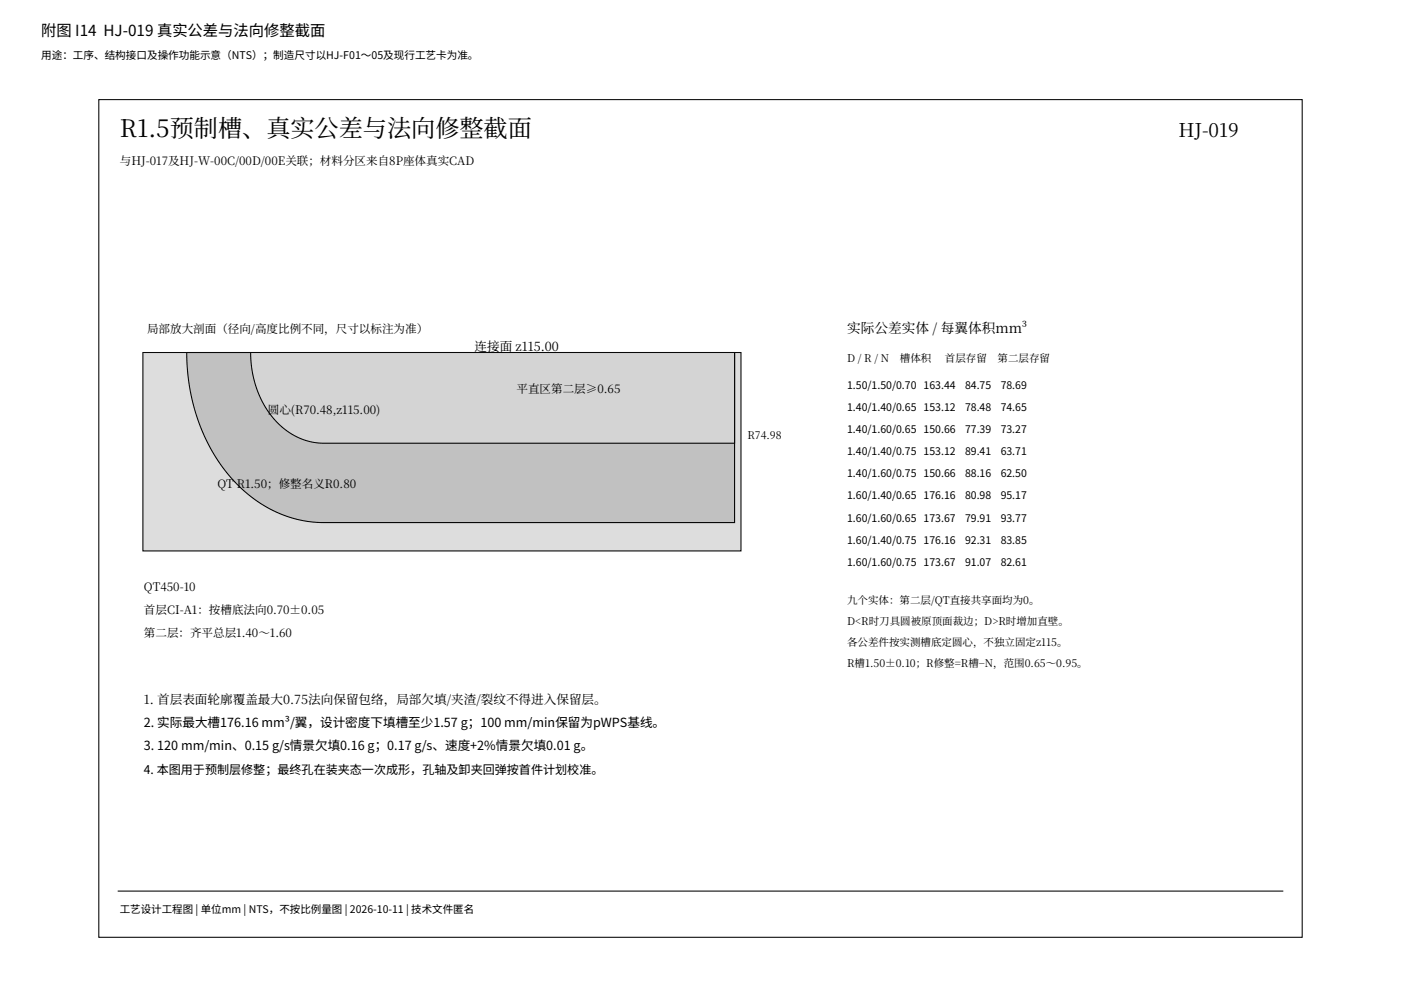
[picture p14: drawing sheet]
<svg xmlns="http://www.w3.org/2000/svg" width="420mm" height="297mm" viewBox="0 0 420 297" stroke-linecap="round" stroke-linejoin="round" font-family="sans-serif">
<defs><g id="words">
<text font-size="7.2" x="35.9" y="41.2">R1.5预制槽、真实公差与法向修整截面</text>
<text font-size="5.7" x="353.3" y="41.2">HJ-019</text>
<text font-size="4.6" x="12.3" y="10.9">附图 I14 HJ‑019 真实公差与法向修整截面</text>
<text font-size="4.1" x="254" y="99.7">实际公差实体 / 每翼体积mm³</text>
<g font-size="3.8">
<text x="142.3" y="105.3">连接面 z115.00</text>
<text x="43.2" y="211.1">1. 首层表面轮廓覆盖最大0.75法向保留包络，局部欠填/夹渣/裂纹不得进入保留层。</text>
<text x="43.2" y="218">2. 实际最大槽176.16 mm³/翼，设计密度下填槽至少1.57 g；100 mm/min保留为pWPS基线。</text>
<text x="43.2" y="224.9">3. 120 mm/min、0.15 g/s情景欠填0.16 g；0.17 g/s、速度+2%情景欠填0.01 g。</text>
</g>
<text font-size="3.6" x="43.2" y="231.8">4. 本图用于预制层修整；最终孔在装夹态一次成形，孔轴及卸夹回弹按首件计划校准。</text>
<g font-size="3.5">
<text x="35.9" y="49.4">与HJ-017及HJ-W-00C/00D/00E关联；材料分区来自8P座体真实CAD</text>
<text x="44.1" y="99.7">局部放大剖面（径向/高度比例不同，尺寸以标注为准）</text>
<text x="154.9" y="117.9">平直区第二层≥0.65</text>
<text x="80.3" y="124.2">圆心(R70.48,z115.00)</text>
<text x="65.2" y="146.2">QT R1.50；修整名义R0.80</text>
<text x="43.2" y="177.1">QT450-10</text>
<text x="43.2" y="184">首层CI-A1：按槽底法向0.70±0.05</text>
<text x="43.2" y="190.9">第二层：齐平总层1.40～1.60</text>
</g>
<text font-size="3.2" x="12.3" y="17.6">用途：工序、结构接口及操作功能示意（NTS）；制造尺寸以HJ‑F01～05及现行工艺卡为准。</text>
<g font-size="3.1">
<text x="254" y="108.5">D / R / N</text>
<text x="269.8" y="108.5">槽体积</text>
<text x="283.3" y="108.5">首层存留</text>
<text x="299.1" y="108.5">第二层存留</text>
<text x="254" y="116.7">1.50/1.50/0.70 163.44</text>
<text x="289.3" y="116.7">84.75</text>
<text x="300" y="116.7">78.69</text>
<text x="254" y="123.3">1.40/1.40/0.65 153.12</text>
<text x="289.3" y="123.3">78.48</text>
<text x="300" y="123.3">74.65</text>
<text x="224.1" y="131.4">R74.98</text>
<text x="254" y="129.9">1.40/1.60/0.65 150.66</text>
<text x="289.3" y="129.9">77.39</text>
<text x="300" y="129.9">73.27</text>
<text x="254" y="136.5">1.40/1.40/0.75 153.12</text>
<text x="289.3" y="136.5">89.41</text>
<text x="300" y="136.5">63.71</text>
<text x="254" y="143.1">1.40/1.60/0.75 150.66</text>
<text x="289.3" y="143.1">88.16</text>
<text x="300" y="143.1">62.50</text>
<text x="254" y="149.7">1.60/1.40/0.65 176.16</text>
<text x="289.3" y="149.7">80.98</text>
<text x="300" y="149.7">95.17</text>
<text x="254" y="156.3">1.60/1.60/0.65 173.67</text>
<text x="289.3" y="156.3">79.91</text>
<text x="300" y="156.3">93.77</text>
<text x="254" y="162.9">1.60/1.40/0.75 176.16</text>
<text x="289.3" y="162.9">92.31</text>
<text x="300" y="162.9">83.85</text>
<text x="254" y="169.5">1.60/1.60/0.75 173.67</text>
<text x="289.3" y="169.5">91.07</text>
<text x="300" y="169.5">82.61</text>
<text x="254" y="181.2">九个实体：第二层/QT直接共享面均为0。</text>
<text x="254" y="187.5">D&lt;R时刀具圆被原顶面裁边；D&gt;R时增加直壁。</text>
<text x="254" y="193.7">各公差件按实测槽底定圆心，不独立固定z115。</text>
<text x="254" y="200">R槽1.50±0.10；R修整=R槽−N，范围0.65～0.95。</text>
<text x="35.9" y="273.7">工艺设计工程图 | 单位mm | NTS，不按比例量图 | 2026‑10‑11 | 技术文件匿名</text>
</g>
</g></defs>
<path d="M29.6 29.9h360.8v251h-360.8zM35.3 267.1h349.4" fill="none" stroke="#000" stroke-width=".31"/>
<path d="M42.8 105.6h179.3v59.5h-179.3z" fill-rule="evenodd" fill="#ddd" stroke="#000" stroke-width=".31"/>
<path d="M56 105.6h164.2v51h-123.2a38.1 38.1 0 0 1-30.7-17.1 58.5 58.5 0 0 1-10.3-33.9z" fill-rule="evenodd" fill="#c1c1c1" stroke="#000" stroke-width=".31"/>
<path d="M75.1 105.6h145.1v27.2h-123.2a21.4 21.4 0 0 1-18.6-12.9 32.2 32.2 0 0 1-3.3-14.3z" fill-rule="evenodd" fill="#d4d4d4" stroke="#000" stroke-width=".31"/>
<g fill="#fff" stroke="#fff" stroke-width=".31">
<path d="M35.9 270.9h108.1v3.1h-108.1z"/>
<path d="M254 113.9h59.9v3.1h-59.9z"/>
<path d="M254 120.5h59.9v3.1h-59.9z"/>
<path d="M254 127.1h60.1v3.2h-60.1z"/>
<path d="M254 133.7h59.6v3.2h-59.6z"/>
<path d="M254 140.3h59.9v3.2h-59.9z"/>
<path d="M254 146.9h59.7v3.2h-59.7z"/>
<path d="M254 153.5h60.2v3.2h-60.2z"/>
<path d="M254 160.1h59.9v3.2h-59.9z"/>
<path d="M254 166.8h59.9v3.1h-59.9z"/>
<path d="M43.2 214.7h174.1v3.7h-174.1z"/>
<path d="M43.2 221.6h152.3v3.8h-152.3z"/>
<path d="M43.2 228.5h137.7v3.8h-137.7z"/>
</g>
<use href="#words"/>
</svg>
